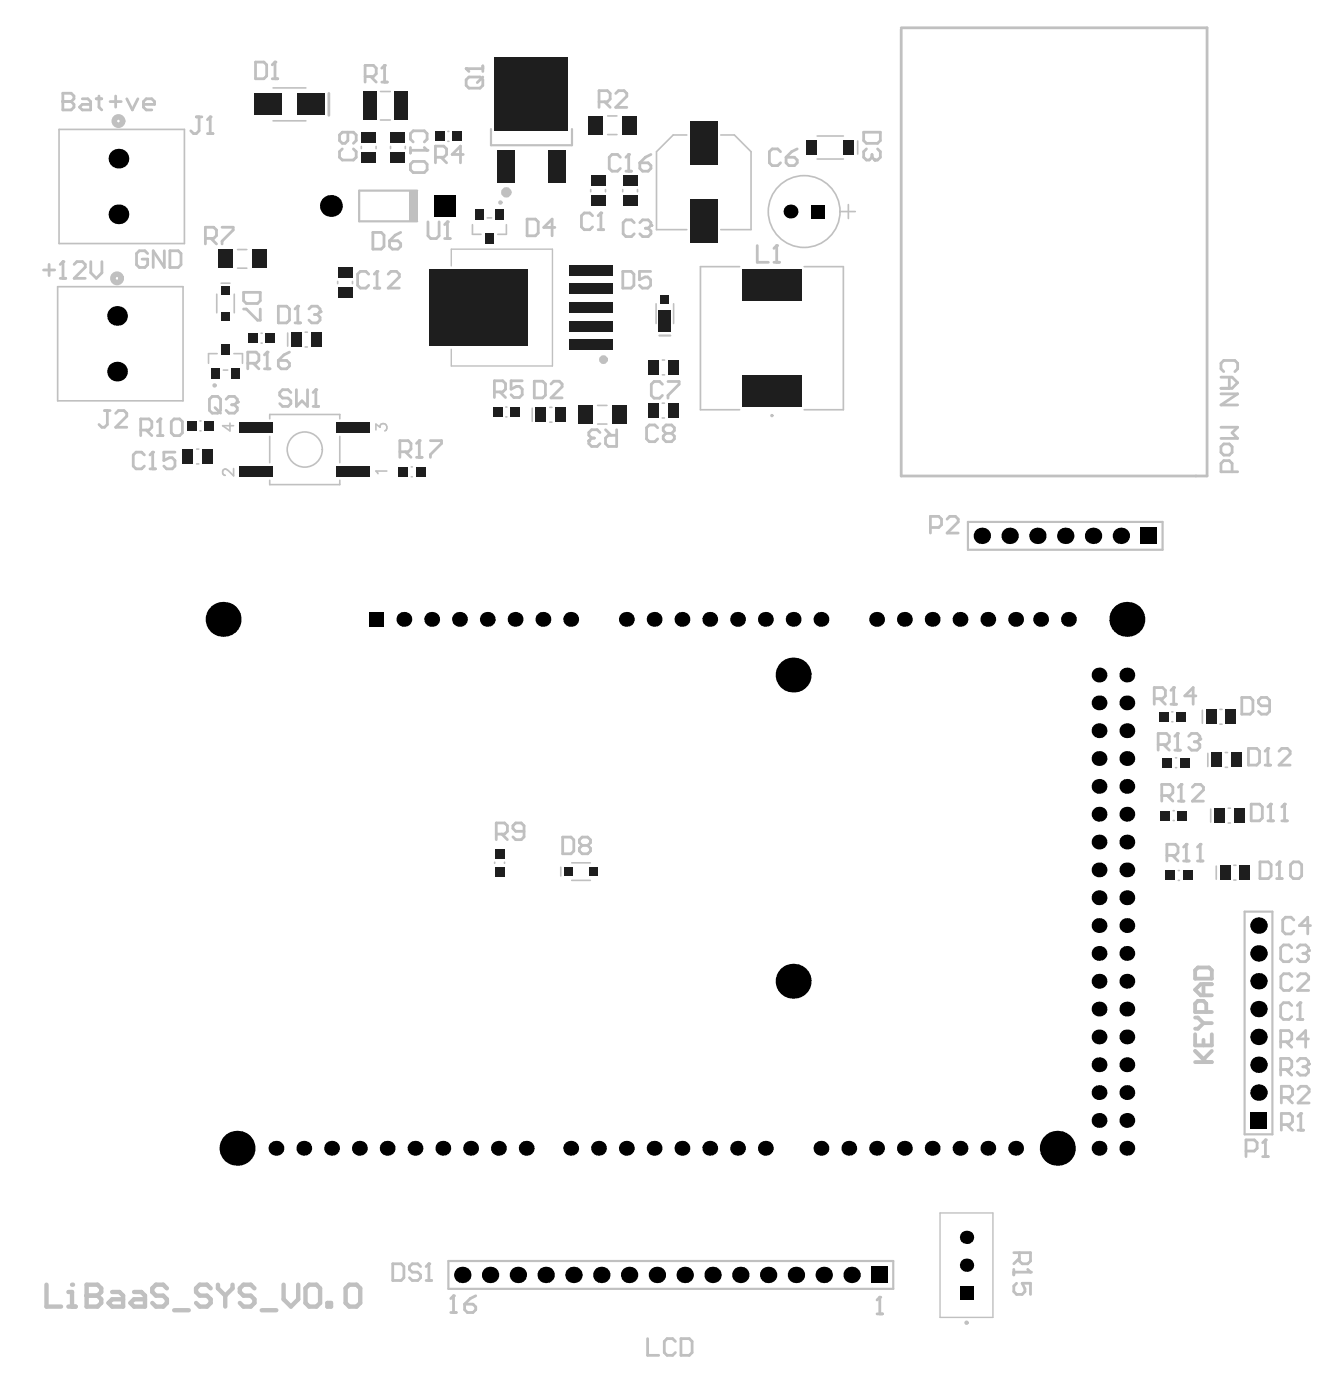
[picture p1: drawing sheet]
<svg xmlns="http://www.w3.org/2000/svg" width="401mm" height="425mm" viewBox="0 0 401 425" stroke-linecap="round" stroke-linejoin="round" font-family="sans-serif">
<g fill="#000">
<circle cx="36" cy="48.2" r="2.99"/>
<circle cx="36" cy="65.1" r="2.99"/>
<circle cx="100.5" cy="62.5" r="3.3"/>
<circle cx="240" cy="64.2" r="2.11"/>
<circle cx="35.5" cy="95.9" r="2.99"/>
<circle cx="35.5" cy="112.8" r="2.99"/>
<circle cx="298.1" cy="162.7" r="2.49"/>
<circle cx="306.5" cy="162.7" r="2.49"/>
<circle cx="315" cy="162.7" r="2.49"/>
<circle cx="323.4" cy="162.7" r="2.49"/>
<circle cx="331.9" cy="162.7" r="2.49"/>
<circle cx="340.3" cy="162.7" r="2.49"/>
<circle cx="67.7" cy="188.1" r="5.3"/>
<circle cx="122.6" cy="188.1" r="2.25"/>
<circle cx="131.1" cy="188.1" r="2.25"/>
<circle cx="139.5" cy="188.1" r="2.25"/>
<circle cx="147.9" cy="188.1" r="2.25"/>
<circle cx="156.4" cy="188.1" r="2.25"/>
<circle cx="164.8" cy="188.1" r="2.25"/>
<circle cx="173.3" cy="188.1" r="2.25"/>
<circle cx="190.2" cy="188.1" r="2.25"/>
<circle cx="198.6" cy="188.1" r="2.25"/>
<circle cx="207" cy="188.1" r="2.25"/>
<circle cx="215.5" cy="188.1" r="2.25"/>
<circle cx="223.9" cy="188.1" r="2.25"/>
<circle cx="232.4" cy="188.1" r="2.25"/>
<circle cx="240.8" cy="188.1" r="2.25"/>
<circle cx="249.3" cy="188.1" r="2.25"/>
<circle cx="266.1" cy="188.1" r="2.25"/>
<circle cx="274.6" cy="188.1" r="2.25"/>
<circle cx="283" cy="188.1" r="2.25"/>
<circle cx="291.5" cy="188.1" r="2.25"/>
<circle cx="299.9" cy="188.1" r="2.25"/>
<circle cx="308.3" cy="188.1" r="2.25"/>
<circle cx="315.9" cy="188.1" r="2.25"/>
<circle cx="324.4" cy="188.1" r="2.25"/>
<circle cx="342.1" cy="188.1" r="5.3"/>
<circle cx="240.8" cy="205" r="5.3"/>
<circle cx="333.7" cy="205" r="2.25"/>
<circle cx="333.7" cy="213.4" r="2.25"/>
<circle cx="342.1" cy="205" r="2.25"/>
<circle cx="342.1" cy="213.4" r="2.25"/>
<circle cx="333.7" cy="221.9" r="2.25"/>
<circle cx="333.7" cy="238.8" r="2.25"/>
<circle cx="333.7" cy="230.3" r="2.25"/>
<circle cx="342.1" cy="230.3" r="2.25"/>
<circle cx="342.1" cy="238.8" r="2.25"/>
<circle cx="342.1" cy="221.9" r="2.25"/>
<circle cx="333.7" cy="255.7" r="2.25"/>
<circle cx="333.7" cy="247.2" r="2.25"/>
<circle cx="342.1" cy="247.2" r="2.25"/>
<circle cx="342.1" cy="255.7" r="2.25"/>
<circle cx="333.7" cy="264.1" r="2.25"/>
<circle cx="333.7" cy="272.6" r="2.25"/>
<circle cx="342.1" cy="272.6" r="2.25"/>
<circle cx="342.1" cy="264.1" r="2.25"/>
<circle cx="240.8" cy="297.9" r="5.3"/>
<circle cx="333.7" cy="297.9" r="2.25"/>
<circle cx="333.7" cy="289.5" r="2.25"/>
<circle cx="333.7" cy="281" r="2.25"/>
<circle cx="342.1" cy="281" r="2.25"/>
<circle cx="342.1" cy="289.5" r="2.25"/>
<circle cx="342.1" cy="297.9" r="2.25"/>
<circle cx="382.1" cy="281" r="2.49"/>
<circle cx="382.1" cy="297.9" r="2.49"/>
<circle cx="382.1" cy="289.5" r="2.49"/>
<circle cx="333.7" cy="306.4" r="2.25"/>
<circle cx="333.7" cy="314.9" r="2.25"/>
<circle cx="342.1" cy="314.9" r="2.25"/>
<circle cx="342.1" cy="306.4" r="2.25"/>
<circle cx="382.1" cy="314.9" r="2.49"/>
<circle cx="382.1" cy="306.4" r="2.49"/>
<circle cx="333.7" cy="323.3" r="2.25"/>
<circle cx="333.7" cy="331.8" r="2.25"/>
<circle cx="342.1" cy="323.3" r="2.25"/>
<circle cx="342.1" cy="331.8" r="2.25"/>
<circle cx="382.1" cy="331.8" r="2.49"/>
<circle cx="382.1" cy="323.3" r="2.49"/>
<circle cx="72" cy="348.7" r="5.3"/>
<circle cx="83.8" cy="348.7" r="2.25"/>
<circle cx="92.2" cy="348.7" r="2.25"/>
<circle cx="100.7" cy="348.7" r="2.25"/>
<circle cx="109.1" cy="348.7" r="2.25"/>
<circle cx="117.6" cy="348.7" r="2.25"/>
<circle cx="126" cy="348.7" r="2.25"/>
<circle cx="134.4" cy="348.7" r="2.25"/>
<circle cx="142.9" cy="348.7" r="2.25"/>
<circle cx="151.3" cy="348.7" r="2.25"/>
<circle cx="159.8" cy="348.7" r="2.25"/>
<circle cx="173.3" cy="348.7" r="2.25"/>
<circle cx="181.7" cy="348.7" r="2.25"/>
<circle cx="190.2" cy="348.7" r="2.25"/>
<circle cx="198.6" cy="348.7" r="2.25"/>
<circle cx="207" cy="348.7" r="2.25"/>
<circle cx="215.5" cy="348.7" r="2.25"/>
<circle cx="223.9" cy="348.7" r="2.25"/>
<circle cx="232.4" cy="348.7" r="2.25"/>
<circle cx="249.3" cy="348.7" r="2.25"/>
<circle cx="257.7" cy="348.7" r="2.25"/>
<circle cx="266.1" cy="348.7" r="2.25"/>
<circle cx="274.6" cy="348.7" r="2.25"/>
<circle cx="283" cy="348.7" r="2.25"/>
<circle cx="291.5" cy="348.7" r="2.25"/>
<circle cx="299.9" cy="348.7" r="2.25"/>
<circle cx="308.3" cy="348.7" r="2.25"/>
<circle cx="321" cy="348.7" r="5.3"/>
<circle cx="333.7" cy="348.7" r="2.25"/>
<circle cx="333.7" cy="340.2" r="2.25"/>
<circle cx="342.1" cy="348.7" r="2.25"/>
<circle cx="342.1" cy="340.2" r="2.25"/>
<circle cx="293.4" cy="375.7" r="2.02"/>
<circle cx="140.3" cy="387.1" r="2.49"/>
<circle cx="148.8" cy="387.1" r="2.49"/>
<circle cx="157.2" cy="387.1" r="2.49"/>
<circle cx="165.7" cy="387.1" r="2.49"/>
<circle cx="174.1" cy="387.1" r="2.49"/>
<circle cx="182.6" cy="387.1" r="2.49"/>
<circle cx="191" cy="387.1" r="2.49"/>
<circle cx="199.4" cy="387.1" r="2.49"/>
<circle cx="207.9" cy="387.1" r="2.49"/>
<circle cx="216.3" cy="387.1" r="2.49"/>
<circle cx="224.8" cy="387.1" r="2.49"/>
<circle cx="233.2" cy="387.1" r="2.49"/>
<circle cx="241.7" cy="387.1" r="2.49"/>
<circle cx="250.1" cy="387.1" r="2.49"/>
<circle cx="258.5" cy="387.1" r="2.49"/>
<circle cx="293.4" cy="384.2" r="2.02"/>
</g>
<g fill="#000">
<path d="M131.9 59.2h6.7v6.7h-6.7z" fill-rule="evenodd"/>
<path d="M246.2 62.1h4.2v4.2h-4.2z" fill-rule="evenodd"/>
<path d="M346.2 160.2h5v5h-5z" fill-rule="evenodd"/>
<path d="M111.9 185.8h4.5v4.5h-4.5z" fill-rule="evenodd"/>
<path d="M379.6 337.7h5v5h-5z" fill-rule="evenodd"/>
<path d="M264.5 384.6h5v5h-5z" fill-rule="evenodd"/>
<path d="M291.4 390.6h4.1v4h-4.1z" fill-rule="evenodd"/>
</g>
<g fill="#1e1e1e">
<path d="M67.1 94.6h2.7v2.7h-2.7z" fill-rule="evenodd"/>
<path d="M67.1 87h2.7v2.7h-2.7z" fill-rule="evenodd"/>
<path d="M80.6 101.2h3v3h-3z" fill-rule="evenodd"/>
<path d="M94.3 100.9h3.3v4.5h-3.3z" fill-rule="evenodd"/>
<path d="M120.9 141.8h3v3h-3z" fill-rule="evenodd"/>
<path d="M126.2 141.8h3v3h-3z" fill-rule="evenodd"/>
<path d="M154.9 123.6h3v3h-3z" fill-rule="evenodd"/>
<path d="M200.5 89.7h2.7v2.7h-2.7z" fill-rule="evenodd"/>
<path d="M357.1 216.1h3v3h-3z" fill-rule="evenodd"/>
<path d="M67.1 104.6h2.7v3.3h-2.7z" fill-rule="evenodd"/>
<path d="M66.2 75.9h4.3v5.4h-4.3z" fill-rule="evenodd"/>
<path d="M147.3 70.6h2.6v3.4h-2.6z" fill-rule="evenodd"/>
<path d="M168.6 123.7h3.3v4.5h-3.3z" fill-rule="evenodd"/>
<path d="M166.3 45.6h5.4v10h-5.4z" fill-rule="evenodd"/>
<path d="M200 94.1h3.7v6.6h-3.7z" fill-rule="evenodd"/>
<path d="M256 42.6h3.3v4.4h-3.3z" fill-rule="evenodd"/>
<path d="M357.5 246.2h3v3h-3z" fill-rule="evenodd"/>
<path d="M370.3 262.7h3.3v4.5h-3.3z" fill-rule="evenodd"/>
<path d="M376.2 262.7h3.4v4.5h-3.4z" fill-rule="evenodd"/>
<path d="M119.7 27.8h4v8.6h-4z" fill-rule="evenodd"/>
<path d="M368.6 245.4h3.3v4.5h-3.3z" fill-rule="evenodd"/>
<path d="M56.7 127.8h3v3h-3z" fill-rule="evenodd"/>
<path d="M62 127.8h3v3h-3z" fill-rule="evenodd"/>
<path d="M75.3 101.2h3v3h-3z" fill-rule="evenodd"/>
<path d="M88.3 100.9h3.4v4.5h-3.4z" fill-rule="evenodd"/>
<path d="M102.2 141.5h10.3v3.3h-10.3z" fill-rule="evenodd"/>
<path d="M102.2 128.2h10.3v3.3h-10.3z" fill-rule="evenodd"/>
<path d="M102.5 87.1h4.5v3.3h-4.5z" fill-rule="evenodd"/>
<path d="M102.5 81.1h4.5v3.4h-4.5z" fill-rule="evenodd"/>
<path d="M118.6 40.1h4.4v3.4h-4.4z" fill-rule="evenodd"/>
<path d="M109.7 40.1h4.5v3.4h-4.5z" fill-rule="evenodd"/>
<path d="M150.2 263.1h3v3h-3z" fill-rule="evenodd"/>
<path d="M150.2 257.8h3v3h-3z" fill-rule="evenodd"/>
<path d="M149.6 123.6h3v3h-3z" fill-rule="evenodd"/>
<path d="M137.3 39.9h3v3h-3z" fill-rule="evenodd"/>
<path d="M132 39.9h3v3h-3z" fill-rule="evenodd"/>
<path d="M171.3 263.3h2.6v2.7h-2.6z" fill-rule="evenodd"/>
<path d="M178.9 263.3h2.7v2.7h-2.7z" fill-rule="evenodd"/>
<path d="M189.1 53.2h4.4v3.4h-4.4z" fill-rule="evenodd"/>
<path d="M353.7 264.3h3v3h-3z" fill-rule="evenodd"/>
<path d="M359.1 264.3h3v3h-3z" fill-rule="evenodd"/>
<path d="M352.9 230.1h3v3h-3z" fill-rule="evenodd"/>
<path d="M358.2 230.1h3v3h-3z" fill-rule="evenodd"/>
<path d="M351.8 216.1h3v3h-3z" fill-rule="evenodd"/>
<path d="M64 111.9h2.6v3.3h-2.6z" fill-rule="evenodd"/>
<path d="M70.3 111.9h2.7v3.3h-2.7z" fill-rule="evenodd"/>
<path d="M76.5 75.9h4.3v5.4h-4.3z" fill-rule="evenodd"/>
<path d="M118.6 46.1h4.4v3.3h-4.4z" fill-rule="evenodd"/>
<path d="M109.7 46.1h4.5v3.3h-4.5z" fill-rule="evenodd"/>
<path d="M144.1 63.3h2.7v3.4h-2.7z" fill-rule="evenodd"/>
<path d="M150.4 63.3h2.7v3.4h-2.7z" fill-rule="evenodd"/>
<path d="M175.5 123.2h4.4v5.5h-4.4z" fill-rule="evenodd"/>
<path d="M162.6 123.7h3.3v4.5h-3.3z" fill-rule="evenodd"/>
<path d="M196.7 122.4h3.4v4.5h-3.4z" fill-rule="evenodd"/>
<path d="M202.7 122.4h3.3v4.5h-3.3z" fill-rule="evenodd"/>
<path d="M185.8 123.2h4.4v5.5h-4.4z" fill-rule="evenodd"/>
<path d="M189.1 59.2h4.4v3.4h-4.4z" fill-rule="evenodd"/>
<path d="M188.9 35.3h4.3v5.5h-4.3z" fill-rule="evenodd"/>
<path d="M244.8 42.6h3.4v4.4h-3.4z" fill-rule="evenodd"/>
<path d="M352.2 246.2h3v3h-3z" fill-rule="evenodd"/>
<path d="M367.7 228.5h3.3v4.5h-3.3z" fill-rule="evenodd"/>
<path d="M373.7 228.5h3.3v4.5h-3.3z" fill-rule="evenodd"/>
<path d="M55.4 136.4h3.3v4.5h-3.3z" fill-rule="evenodd"/>
<path d="M61.4 136.4h3.3v4.5h-3.3z" fill-rule="evenodd"/>
<path d="M90.4 28.4h8.3v6.6h-8.3z" fill-rule="evenodd"/>
<path d="M77.1 28.4h8.3v6.6h-8.3z" fill-rule="evenodd"/>
<path d="M110.4 27.8h3.9v8.6h-3.9z" fill-rule="evenodd"/>
<path d="M196.8 109.3h3.3v4.5h-3.3z" fill-rule="evenodd"/>
<path d="M202.8 109.3h3.3v4.5h-3.3z" fill-rule="evenodd"/>
<path d="M366 215.4h3.4v4.5h-3.4z" fill-rule="evenodd"/>
<path d="M374.6 245.4h3.3v4.5h-3.3z" fill-rule="evenodd"/>
<path d="M372 215.4h3.3v4.5h-3.3z" fill-rule="evenodd"/>
<path d="M72.6 141.5h10.3v3.3h-10.3z" fill-rule="evenodd"/>
<path d="M72.6 128.2h10.3v3.3h-10.3z" fill-rule="evenodd"/>
<path d="M172.7 103h13.3v3.4h-13.3z" fill-rule="evenodd"/>
<path d="M172.7 80.4h13.3v3.3h-13.3z" fill-rule="evenodd"/>
<path d="M179.3 53.2h4.5v3.4h-4.5z" fill-rule="evenodd"/>
<path d="M151.1 45.6h5.3v10h-5.3z" fill-rule="evenodd"/>
<path d="M225.4 114h17.9v9.7h-17.9z" fill-rule="evenodd"/>
<path d="M172.7 86.1h13.3v3.3h-13.3z" fill-rule="evenodd"/>
<path d="M172.7 91.7h13.3v3.4h-13.3z" fill-rule="evenodd"/>
<path d="M172.7 97.4h13.3v3.3h-13.3z" fill-rule="evenodd"/>
<path d="M209.5 60.5h8.3v13.3h-8.3z" fill-rule="evenodd"/>
<path d="M179.3 59.2h4.5v3.4h-4.5z" fill-rule="evenodd"/>
<path d="M178.6 35.3h4.3v5.5h-4.3z" fill-rule="evenodd"/>
<path d="M209.5 36.9h8.3v13.3h-8.3z" fill-rule="evenodd"/>
<path d="M130.3 81.7h29.9v23.3h-29.9z" fill-rule="evenodd"/>
<path d="M225.4 81.7h17.9v9.7h-17.9z" fill-rule="evenodd"/>
<path d="M150.2 17.3h22.3v22.3h-22.3z" fill-rule="evenodd"/>
</g>
<g fill="none" stroke="#c0c0c0" stroke-width=".5">
<path d="M82.9 36.7h10M82.9 26.7h10M115.5 36.4h3M115.5 27.8h3M136 39.9h.3M184.5 35.2h2.8M109.7 44.5v.6M114.2 44.5v.6M118.6 44.5v.6M123 44.5v.6M136 42.9h.3M179.3 57.6v.6"/>
<path d="M183.8 57.6v.6M184.5 40.9h2.8M189.1 57.6v.6M193.5 57.6v.6M208.5 41h-4.1l-5.1 5.1v23.6h9.2M218.8 41h4.2l5 5.1v23.6h-9.2M248.1 48.3h8M248.1 41.3h8M260.4 42.8v4M72.1 75.8h2.8M143.4 68.2v2.9h2.6M147.9 66.2h1.4"/>
<path d="M153.7 68.2v2.9h-2.6M65.8 89.3v5.7M67.1 86h2.7M71.1 89.3v5.7M72.1 81.4h2.8M102.5 85.5v.6M107 85.5v.6M199.2 92.2v6M204.5 92.2v6M65.9 107.4h-2.6v2.9M67.8 112.4h1.3M71 107.4h2.6v2.9"/>
<path d="M79.3 101.2h.3M79.3 104.2h.3M87.3 101.1v4M92.7 105.4h.6M92.7 100.9h.6M201.1 109.3h.7M201.1 113.8h.7M59.7 136.4h.7M60.7 127.8h.3M60.7 130.8h.3M81.9 127.2v-1.3h21.3v1.3M81.9 132.5v8"/>
<path d="M103.2 132.5v8M153.6 123.6h.3M153.6 126.6h.3M161.6 123.9v4M166.9 128.2h.7M166.9 123.7h.7M181.4 128.8h2.9M181.4 123.1h2.9M201.1 126.9h.6M201.1 122.4h.6M59.7 140.9h.7M81.9 145.8v1.4h21.3v-1.4"/>
<path d="M124.9 144.8h.3M124.9 141.8h.3M355.7 216.1h.4M355.7 219.1h.4M365 215.6v4M370.4 219.9h.6M370.4 215.4h.6M356.9 230.1h.3M356.9 233.1h.3M366.7 228.8v3.9M372 233h.7M372 228.5h.7"/>
<path d="M356.2 246.2h.3M356.2 249.2h.3M367.6 245.7v3.9M372.9 249.9h.7M372.9 245.4h.7M150.2 261.8v.3M153.2 261.8v.3M170.3 263.3v2.7M173.6 267.3h5.6M173.6 262h5.6M357.7 264.3h.4M357.7 267.3h.4"/>
<path d="M369.3 263v4M374.6 267.2h.6M374.6 262.7h.6"/>
</g>
<path d="M149.1 39.2v4.9h24.6v-4.9M126.7 57.9h-17.7v9.3h17.7M200.2 101.9h3.3M293.9 158.5h59.1v8.4h-59.1zM377.9 276.8h8.4v67.6h-8.4zM136.1 382.9h135.1v8.4h-135.1z" fill="none" stroke="#c0c0c0" stroke-width=".66"/>
<path d="M17.9 39.3h38.1v34.7h-38.1zM255.5 64.2h4.2M257.6 62.1v4.2M17.5 87.1h38.1v34.6h-38.1zM224.6 81h-11.9v43.4h11.9M244.1 81h11.9v43.4h-11.9" fill="none" stroke="#c0c0c0" stroke-width=".51"/>
<path d="M273.6 8.4h92.9v136.1h-92.9v-135.6M99.8 28.4v6.6" fill="none" stroke="#c0c0c0" stroke-width=".84"/>
<path d="M137 80.7v-5h30.7v35.4h-30.7v-5.1M285.4 368.3h16.1v31.7h-16.1z" fill="none" stroke="#c0c0c0" stroke-width=".42"/>
<path d="M124.3 57.9h2.7v9.3h-2.7z" fill-rule="evenodd" fill="#c0c0c0"/>
<path d="M69.8 128.5v2.3l-2.2-1.5h3.3M114.1 130.5v-1.7l1.3 .9a1.07 1.07 0 0 1 1.2-1.1 1.07 1.07 0 0 1 .9 1.5l-.2 .4-.5 .3M70.9 142.3v2.2l-1.6-1.6a1 1 0 0 0-1.5-.2l-.2 1 .3 .5 .5 .1M117.5 143h-3.4l.7 .8" fill="none" stroke="#c0c0c0" stroke-width=".5"/>
<path d="M116.8 19.9v5M110.8 23.2h2.6l.8-.8v-1.7l-.8-.8h-2.6v5M112.5 23.2l1.7 1.7M115.9 24.9h1.7" fill="none" stroke="#c0c0c0" stroke-width=".84"/>
<circle cx="116.8" cy="19.9" r=".42" fill="#c0c0c0"/>
<path d="M116.8 19.9l-.9 .8M188.3 47.8l-.8-.9h-1.7l-.8 .9v3.3l.8 .9h1.7l.8-.9M190 52h1.7M190.9 46.9v5.1" fill="none" stroke="#c0c0c0" stroke-width=".84"/>
<circle cx="190.9" cy="46.9" r=".42" fill="#c0c0c0"/>
<path d="M190.9 46.9l-.9 .9M194.3 49.4h2.5l.8 .9v.8l-.8 .9h-1.7l-.8-.9zM197.6 46.9l-1.7 .9-1.6 1.6M31.7 124.7h1.7M32.6 124.7v4.2l-.9 .8h-.8l-.8-.8M35.1 125.5l.9-.8h1.7l.8 .8v.9l-3.4 3.3h3.4M64.4 120.4h1.7l.9 .8v3.4l-.9 .8h-1.7l-.8-.8v-3.4zM65.3 123.8l1.7 1.6M68.7 121.2l.8-.8h1.7l.8 .8v.9" fill="none" stroke="#c0c0c0" stroke-width=".84"/>
<circle cx="72" cy="122.1" r=".42" fill="#c0c0c0"/>
<path d="M59.6 35.5h1.7M60.4 35.5v4.2l-.8 .9h-.8l-.9-.9M63.8 35.5v5.1M63 40.6h1.7M62.4 72.4h2.5l.8-.9v-1.7l-.8-.8h-2.5v5.1M64 72.4l1.7 1.7M67.4 69h3.4v.8l-3.4 3.4v.9M70.3 122.9h.9M71.2 122.9l.8 .9v.8l-.8 .8h-1.7l-.8-.8M72 122.1l-.8 .8" fill="none" stroke="#c0c0c0" stroke-width=".84"/>
<circle cx="63.8" cy="35.5" r=".42" fill="#c0c0c0"/>
<path d="M63.8 35.5l-.8 .8M88.3 119.2l-.8-.9h-1.7l-.9 .9v.8l.9 .9h1.7l.8 .8v.9l-.8 .8h-1.7l-.9-.8M90 118.3v5.1l1.7-1.7 1.7 1.7v-5.1M95.9 118.3v5.1M95.1 123.4h1.6" fill="none" stroke="#c0c0c0" stroke-width=".84"/>
<circle cx="95.9" cy="118.3" r=".42" fill="#c0c0c0"/>
<path d="M84.5 93h2.5l.9 .8v3.4l-.9 .8h-2.5zM89.6 98h1.7M90.4 93v5M95.9 118.3l-.8 .9" fill="none" stroke="#c0c0c0" stroke-width=".84"/>
<circle cx="90.4" cy="93" r=".42" fill="#c0c0c0"/>
<path d="M90.4 93l-.8 .8M93.8 93.8l.8-.8h1.7l.9 .8v.9" fill="none" stroke="#c0c0c0" stroke-width=".84"/>
<circle cx="97.2" cy="94.7" r=".42" fill="#c0c0c0"/>
<path d="M77.6 18.8h2.5l.9 .9v3.4l-.9 .8h-2.5zM83.5 18.8v5.1M82.6 23.9h1.7M95.5 95.5h.8M96.3 95.5l.9 .9v.8l-.9 .8h-1.7l-.8-.8M97.2 94.7l-.9 .8" fill="none" stroke="#c0c0c0" stroke-width=".84"/>
<circle cx="83.5" cy="18.8" r=".42" fill="#c0c0c0"/>
<path d="M83.5 18.8l-.9 .9M103.9 45.2l-.8 .9v1.6l.8 .9h3.4l.8-.9v-1.6l-.8-.9M105.6 40.1v2.6l-.8 .8h-.9l-.8-.8v-1.7l.8-.9h3.4l.8 .9v1.7l-.8 .8M113.2 70.6h2.5l.9 .8v3.4l-.9 .8h-2.5zM118.3 73.1h2.5l.8 .9v.8l-.8 .8h-1.7l-.8-.8zM121.6 70.6l-1.6 .8-1.7 1.7M136.8 398.5h1.7M137.7 393.5v5" fill="none" stroke="#c0c0c0" stroke-width=".84"/>
<circle cx="137.7" cy="393.5" r=".42" fill="#c0c0c0"/>
<path d="M129.9 67.4v4.2l.9 .8h1.7l.8-.8v-4.2M135 72.4h1.7M135.8 67.4v5M137.7 393.5l-.9 .8M141.1 396h2.5l.8 .8v.9l-.8 .8h-1.7l-.8-.8zM144.4 393.5l-1.6 .8-1.7 1.7" fill="none" stroke="#c0c0c0" stroke-width=".84"/>
<circle cx="135.8" cy="67.4" r=".42" fill="#c0c0c0"/>
<path d="M141.5 20.9h5.1M142.4 23.4h3.3l.9 .8v1.7l-.9 .9h-3.3l-.9-.9v-1.7zM146.6 20v1.7M146.6 23.4l-1.7 1.7M132.2 47.7h2.5l.9-.8v-1.7l-.9-.8h-2.5v5M133.9 47.7l1.7 1.7M140.6 46.9h-3.3l2.5-2.5v5M135.8 67.4l-.8 .8" fill="none" stroke="#c0c0c0" stroke-width=".84"/>
<circle cx="141.5" cy="20.9" r=".42" fill="#c0c0c0"/>
<g fill="none" stroke="#c0c0c0" stroke-width=".84">
<path d="M141.5 20.9l.9 .8M160 66.5h2.6l.8 .9v3.4l-.8 .8h-2.6zM168.5 69.1h-3.4l2.5-2.6v5.1M192.6 67.6l-.9-.8h-1.7l-.8 .8v3.4l.8 .8h1.7l.9-.8M194.3 67.6l.8-.8h1.7l.8 .8v.9M162.2 115.8h2.5l.9 .8v3.4l-.9 .8h-2.5zM167.3 116.6l.8-.8h1.7l.9 .8v.8l-3.4 3.4h3.4M201.1 116.7l-.8-.9h-1.7l-.9 .9v3.4l.9 .8h1.7l.8-.8M202.8 115.8h3.4v.9l-3.4 3.4v.8M199.7 129.9l-.9-.9h-1.7l-.8 .9v3.4l.8 .8h1.7l.9-.8M202.2 131.6l-.8-.9v-.8l.8-.9h1.7l.8 .9v.8l-.8 .9M202.2 131.6l-.8 .8v.9l.8 .8h1.7l.8-.8v-.9l-.8-.8"/>
<path d="M202.2 131.6h1.7M170.8 254.2h2.6l.8 .8v3.4l-.8 .8h-2.6zM176.7 256.7l-.8 .9v.8l.8 .8h1.7l.9-.8v-.8l-.9-.9M176.7 256.7l-.8-.8v-.9l.8-.8h1.7l.9 .8v.9l-.9 .8M176.7 256.7h1.7"/>
</g>
<circle cx="197.6" cy="68.5" r=".42" fill="#c0c0c0"/>
<path d="M195.9 69.3h.9M196.8 69.3l.8 .8v.9l-.8 .8h-1.7l-.8-.8M197.6 68.5l-.8 .8M266.3 399h1.7M267.1 393.9v5.1" fill="none" stroke="#c0c0c0" stroke-width=".84"/>
<circle cx="267.1" cy="393.9" r=".42" fill="#c0c0c0"/>
<path d="M354.3 259.7h2.5l.8-.8v-1.7l-.8-.8h-2.5v5M356 259.7l1.6 1.7M360.2 256.4v5M359.3 261.4h1.7M267.1 393.9l-.8 .8" fill="none" stroke="#c0c0c0" stroke-width=".84"/>
<circle cx="360.2" cy="256.4" r=".42" fill="#c0c0c0"/>
<path d="M360.2 256.4l-.9 .8M364.4 256.4v5M363.6 261.4h1.6" fill="none" stroke="#c0c0c0" stroke-width=".84"/>
<circle cx="364.4" cy="256.4" r=".42" fill="#c0c0c0"/>
<path d="M351.6 226.1h2.5l.9-.9v-1.6l-.9-.9h-2.5v5.1M353.3 226.1l1.7 1.7M356.7 227.8h1.7M357.5 222.7v5.1M364.4 256.4l-.8 .8" fill="none" stroke="#c0c0c0" stroke-width=".84"/>
<circle cx="357.5" cy="222.7" r=".42" fill="#c0c0c0"/>
<path d="M357.5 222.7l-.8 .9M360.9 223.6l.8-.9h1.7l.9 .9v.8" fill="none" stroke="#c0c0c0" stroke-width=".84"/>
<circle cx="364.3" cy="224.4" r=".42" fill="#c0c0c0"/>
<path d="M358.6 238.2v5.1M362.6 225.2h.8M363.4 225.2l.9 .9v.8l-.9 .9h-1.7l-.8-.9M364.3 224.4l-.9 .8M352.7 241.6h2.5l.9-.9v-1.7l-.9-.8h-2.5v5.1M354.4 241.6l1.7 1.7M357.8 243.3h1.7" fill="none" stroke="#c0c0c0" stroke-width=".84"/>
<circle cx="358.6" cy="238.2" r=".42" fill="#c0c0c0"/>
<path d="M350.4 212.2h2.6l.8-.9v-1.7l-.8-.8h-2.6v5M352.1 212.2l1.7 1.6M355.5 213.8h1.7M356.3 208.8v5M358.6 238.2l-.8 .8M362 239l.8-.8h1.7l.9 .8v.9l-3.4 3.4h3.4" fill="none" stroke="#c0c0c0" stroke-width=".84"/>
<circle cx="356.3" cy="208.8" r=".42" fill="#c0c0c0"/>
<path d="M356.3 208.8l-.8 .8M363.1 211.3h-3.4l2.5-2.5v5M389 333.2h2.5l.9-.8v-1.7l-.9-.9h-2.5v5.1M390.7 333.2l1.7 1.7M394.1 330.7l.8-.9h1.7l.9 .9v.8l-3.4 3.4h3.4M394.9 338.1v5.1M389 341.5h2.5l.9-.9v-1.7l-.9-.8h-2.5v5.1M390.7 341.5l1.7 1.7M394.1 343.2h1.7" fill="none" stroke="#c0c0c0" stroke-width=".84"/>
<circle cx="394.9" cy="338.1" r=".42" fill="#c0c0c0"/>
<path d="M394.9 338.1l-.8 .8M378.3 349.5h2.5l.9-.8v-1.7l-.9-.9h-2.5v5.1M383.4 351.2h1.6M384.2 346.1v5.1" fill="none" stroke="#c0c0c0" stroke-width=".84"/>
<circle cx="384.2" cy="346.1" r=".42" fill="#c0c0c0"/>
<path d="M392.2 305.3l-.9-.8h-1.6l-.9 .8v3.4l.9 .8h1.6l.9-.8M393.9 309.5h1.7M394.7 304.5v5M384.2 346.1l-.8 .9" fill="none" stroke="#c0c0c0" stroke-width=".84"/>
<circle cx="394.7" cy="304.5" r=".42" fill="#c0c0c0"/>
<path d="M392.2 287.8l-.9-.9h-1.6l-.9 .9v3.4l.9 .8h1.6l.9-.8M393.9 287.8l.8-.9h1.7l.8 .9v.8M388.8 316.3h2.5l.9-.8v-1.7l-.9-.9h-2.5v5.1M390.5 316.3l1.7 1.7M394.7 304.5l-.8 .8M397.2 315.5h-3.3l2.5-2.6v5.1" fill="none" stroke="#c0c0c0" stroke-width=".84"/>
<circle cx="397.2" cy="288.6" r=".42" fill="#c0c0c0"/>
<path d="M382.5 261.7h2.6l.8 .9v3.3l-.8 .9h-2.6zM387.6 266.8h1.7M388.4 261.7v5.1M395.6 289.5h.8M396.4 289.5l.8 .8v.9l-.8 .8h-1.7l-.8-.8M397.2 288.6l-.8 .9" fill="none" stroke="#c0c0c0" stroke-width=".84"/>
<circle cx="388.4" cy="261.7" r=".42" fill="#c0c0c0"/>
<path d="M379 227.3h2.6l.8 .8v3.4l-.8 .8h-2.6zM384.1 232.3h1.7M384.9 227.3v5M388.4 261.7l-.8 .9M392.7 261.7h1.6l.9 .9v3.3l-.9 .9h-1.6l-.9-.9v-3.3z" fill="none" stroke="#c0c0c0" stroke-width=".84"/>
<circle cx="384.9" cy="227.3" r=".42" fill="#c0c0c0"/>
<path d="M75.2 110.3h2.6l.8-.8v-1.7l-.8-.9h-2.6v5.1M76.9 110.3l1.7 1.7M80.3 112h1.7M81.1 106.9v5.1M377 211.8h2.5l.9 .8v3.4l-.9 .8h-2.5zM385.5 214.3h-2.6l-.8-.8v-.9l.8-.8h1.7l.9 .8v3.4l-.9 .8h-1.7l-.8-.8M384.9 227.3l-.8 .8M388.3 228.1l.9-.8h1.6l.9 .8v.8l-3.4 3.4h3.4" fill="none" stroke="#c0c0c0" stroke-width=".84"/>
<circle cx="81.1" cy="106.9" r=".42" fill="#c0c0c0"/>
<path d="M111.9 83.3l-.8-.9h-1.7l-.8 .9v3.3l.8 .9h1.7l.8-.9M113.6 87.5h1.7M114.5 82.4v5.1M81.1 106.9l-.8 .9M84.5 109.5h2.5l.9 .8v.8l-.9 .9h-1.7l-.8-.9zM87.9 106.9l-1.7 .9-1.7 1.7" fill="none" stroke="#c0c0c0" stroke-width=".84"/>
<circle cx="114.5" cy="82.4" r=".42" fill="#c0c0c0"/>
<path d="M114.5 82.4l-.9 .9M117.8 83.3l.9-.9h1.7l.8 .9v.8l-3.4 3.4h3.4M189.1 82.4h2.5l.9 .9v3.3l-.9 .9h-2.5zM197.5 82.4h-3.4v2.5l1.7-.8h.9l.8 .8v1.7l-.8 .9h-1.7l-.9-.9M307.8 380.4h5.1v2.5l-.9 .8h-1.7l-.8-.8v-2.5M307.8 385.4v1.7M307.8 386.3h5.1M309.5 382.1l-1.7 1.6" fill="none" stroke="#c0c0c0" stroke-width=".84"/>
<circle cx="312.9" cy="386.3" r=".42" fill="#c0c0c0"/>
<path d="M392.3 296.5l-.9-.8h-1.7l-.8 .8v3.4l.8 .8h1.7l.9-.8M393.9 296.5l.9-.8h1.7l.8 .8v.9l-3.4 3.3h3.4M388.8 324.8h2.5l.9-.9v-1.7l-.9-.8h-2.5v5.1M390.5 324.8l1.7 1.7M393.9 322.2l.8-.8h1.7l.8 .8v.9M308.6 389.7l-.8 .8v1.7l.8 .8h1.7l.9-.8v-.9l-.9-1.6h2.6v3.3M312 385.4l.9 .9" fill="none" stroke="#c0c0c0" stroke-width=".84"/>
<path d="M363.7 293.8h3.4l.8 .8v2.5h-5.1v-2.5zM365.4 298.8v3.4M367.9 298.8h-3.4l-1.7 1.7 1.7 1.7h3.4M362.8 319.1l3.4 3.4M362.8 314v3.4h5.1v-3.4M362.8 309h.9l1.7 1.7M365.4 315.7v1.7M365.4 310.7l-1.7 1.7h-.9M365.4 310.7h2.5M366.2 307.3v-2.5l-.8-.9h-1.7l-.9 .9v2.5h5.1M367.9 319.1l-2.5 2.6M362.8 322.5h5.1" fill="none" stroke="#c0c0c0" stroke-width="1.2"/>
<circle cx="397.2" cy="323.1" r=".42" fill="#c0c0c0"/>
<path d="M379.9 244.2h2.5l.8 .8v3.4l-.8 .8h-2.5zM384.9 249.2h1.7M385.8 244.2v5M395.6 323.9h.8M396.4 323.9l.8 .9v.8l-.8 .9h-1.7l-.8-.9M397.2 323.1l-.8 .8" fill="none" stroke="#c0c0c0" stroke-width=".84"/>
<circle cx="385.8" cy="244.2" r=".42" fill="#c0c0c0"/>
<path d="M385.8 244.2l-.9 .8M389.2 249.2h1.6M390 244.2v5" fill="none" stroke="#c0c0c0" stroke-width=".84"/>
<circle cx="390" cy="244.2" r=".42" fill="#c0c0c0"/>
<path d="M42.7 130.6h2.6l.8-.9v-1.6l-.8-.9h-2.6v5.1M44.4 130.6l1.7 1.7M47.8 132.3h1.7M48.6 127.2v5.1M390 244.2l-.8 .8" fill="none" stroke="#c0c0c0" stroke-width=".84"/>
<circle cx="48.6" cy="127.2" r=".42" fill="#c0c0c0"/>
<path d="M44.8 77l-.8-.9h-1.7l-.8 .9v3.4l.8 .8h1.7l.8-.8v-1.7h-1.7M49.9 76.1v5.1l-3.4-5.1v5.1M51.6 76.1h2.5l.9 .9v3.4l-.9 .8h-2.5zM48.6 127.2l-.8 .9M52.8 127.2h1.7l.9 .9v3.3l-.9 .9h-1.7l-.8-.9v-3.3zM119.2 383.7h2.6l.8 .9v3.4l-.8 .8h-2.6zM127.7 384.6l-.9-.9h-1.6l-.9 .9v.8l.9 .9h1.6l.9 .8v.9l-.9 .8h-1.6l-.9-.8M129.4 388.8h1.7M130.2 383.7v5.1" fill="none" stroke="#c0c0c0" stroke-width=".84"/>
<circle cx="130.2" cy="383.7" r=".42" fill="#c0c0c0"/>
<path d="M124.6 44.8v1.7M124.6 45.6h5.1M125.4 43.1l-.8-.8v-1.7l.8-.9h3.4l.9 .9v1.7l-.9 .8M74 88.8h5v2.5l-.8 .8h-3.4l-.8-.8zM74 93.8h.8l3.4 3.4h.8v-3.4M150.1 119h2.5l.9-.8v-1.7l-.9-.9h-2.5v5.1M151.8 119l1.7 1.7M158.5 115.6h-3.3v2.6l1.7-.9h.8l.8 .9v1.7l-.8 .8h-1.7l-.8-.8M150.7 253.3h2.5l.8-.9v-1.7l-.8-.8h-2.5v5.1M152.3 253.3l1.7 1.7M159.1 252.4h-2.5l-.9-.8v-.9l.9-.8h1.7l.8 .8v3.4l-.8 .9h-1.7l-.9-.9M130.2 383.7l-.8 .9" fill="none" stroke="#c0c0c0" stroke-width=".84"/>
<circle cx="129.7" cy="45.6" r=".42" fill="#c0c0c0"/>
<path d="M125.4 49h3.4l.9 .9v1.7l-.9 .8h-3.4l-.8-.8v-1.7zM128.8 44.8l.9 .8M178.8 133.9v.8l.8 .9h1.7l.9-.9M183.8 130.5l1.7 1.7M187.2 130.5v5.1h-2.5l-.9-.9v-1.7l.9-.8h2.5" fill="none" stroke="#c0c0c0" stroke-width=".84"/>
<circle cx="178.8" cy="133.9" r=".42" fill="#c0c0c0"/>
<path d="M229.9 74.6v5h3.4M235 79.6h1.7M235.8 74.6v5M179.6 133l-.8 .9M179.6 133h.9M182.2 131.3l-.9-.8h-1.7l-.8 .8v.9l.8 .8" fill="none" stroke="#c0c0c0" stroke-width=".84"/>
<circle cx="235.8" cy="74.6" r=".42" fill="#c0c0c0"/>
<path d="M179.9 65.5l-.8-.8h-1.7l-.9 .8v3.4l.9 .8h1.7l.8-.8M181.6 69.7h1.7M182.4 64.7v5M235.8 74.6l-.8 .8" fill="none" stroke="#c0c0c0" stroke-width=".84"/>
<circle cx="182.4" cy="64.7" r=".42" fill="#c0c0c0"/>
<path d="M262.2 40.1h5.1v2.6l-.9 .8h-3.3l-.9-.8zM266.4 45.2l.9 .9v1.6l-.9 .9h-.8M182.4 64.7l-.8 .8" fill="none" stroke="#c0c0c0" stroke-width=".84"/>
<circle cx="265.6" cy="48.6" r=".42" fill="#c0c0c0"/>
<g fill="none" stroke="#c0c0c0" stroke-width=".84">
<path d="M237 46.1l-.9-.9h-1.7l-.8 .9v3.3l.8 .9h1.7l.9-.9M238.7 47.8h2.5l.8 .8v.8l-.8 .9h-1.7l-.8-.9zM242 45.2l-1.7 .9-1.6 1.7M263.1 45.2l-.9 .9v1.6l.9 .9h.8l.8-.9M264.7 47.7l.9 .9M264.7 46.9v.8M19.1 79.4v5.1M13.2 82h3.4M14.9 80.3v3.4M18.3 84.5h1.7M287.5 157.6l.9-.8h1.7l.8 .8v.9l-3.4 3.4h3.4M282.5 160.2h2.5l.8-.9v-1.7l-.8-.8h-2.5v5.1"/>
<path d="M392.8 279.4l-.8-.9h-1.7l-.9 .9v3.3l.9 .9h1.7l.8-.9M397.9 281h-3.4l2.5-2.5v5.1"/>
</g>
<circle cx="19.1" cy="79.4" r=".42" fill="#c0c0c0"/>
<path d="M19.1 79.4l-.8 .9M27.6 79.4v3.4l1.7 1.7 1.6-1.7v-3.4M22.5 80.3l.8-.9h1.7l.9 .9v.8l-3.4 3.4h3.4M43.8 138.1l-.8-.8h-1.7l-.8 .8v3.4l.8 .9h1.7l.8-.9M46.4 137.3v5.1M45.5 142.4h1.7" fill="none" stroke="#c0c0c0" stroke-width=".84"/>
<circle cx="46.4" cy="137.3" r=".42" fill="#c0c0c0"/>
<path d="M19.1 28.3v5.1h2.5l.9-.9v-.8l-.9-.9h-2.5M46.4 137.3l-.9 .8M53.1 137.3h-3.4v2.5l1.7-.8h.9l.8 .8v1.7l-.8 .9h-1.7l-.9-.9" fill="none" stroke="#c0c0c0" stroke-width=".84"/>
<circle cx="19.1" cy="30.8" r=".42" fill="#c0c0c0"/>
<path d="M19.1 28.3h2.5l.9 .9v.8l-.9 .8h-2.5M25 30h1.7l.8 .8v2.6h-2.5l-.9-.9 .9-.8h2.5M29.2 30h1.7M30.1 29.2v3.3l.8 .9M33.4 30.8h3.4M35.1 29.2v3.3M38.5 30l1.7 3.4 1.7-3.4M43.6 31.7h3.3v-.9l-.8-.8h-1.7l-.8 .8v1.7l.8 .9h1.7M121.4 137.2h2.5l.9-.9v-1.7l-.9-.8h-2.5v5.1M123.1 137.2l1.7 1.7M126.5 138.9h1.6M127.3 133.8v5.1" fill="none" stroke="#c0c0c0" stroke-width=".84"/>
<circle cx="127.3" cy="133.8" r=".42" fill="#c0c0c0"/>
<g fill="none" stroke="#c0c0c0" stroke-width=".84">
<path d="M181.9 30.9h2.5l.8-.8v-1.7l-.8-.9h-2.5v5.1M183.6 30.9l1.6 1.7M186.9 28.4l.9-.9h1.7l.8 .9v.8l-3.4 3.4h3.4M370.7 114.5h3.4l1.7 1.7-1.7 1.7h-3.4M370.7 119.6h5.1l-5.1 3.4h5.1M371.5 112.8l-.8-.8v-1.7l.8-.8h3.4l.9 .8v1.7l-.9 .8M373.2 114.5v3.4M127.3 133.8l-.8 .8M130.7 133.8h3.4v.8l-3.4 3.4v.9M370.7 129.7h5.1l-1.7 1.7 1.7 1.7h-5.1M371.5 134.8h1.7l.9 .8v1.7l-.9 .9h-1.7l-.8-.9v-1.7zM374.1 143.3v-2.6l-.9-.8h-1.7l-.8 .8v2.6h5.1"/>
<path d="M196.6 406.5v5h3.4M205.1 407.3l-.9-.8h-1.7l-.8 .8v3.4l.8 .8h1.7l.9-.8M206.7 406.5h2.6l.8 .8v3.4l-.8 .8h-2.6z"/>
</g>
<path d="M14.1 390.1v6.6h4.4M20.8 396.7h2.2M20.8 392.3h1.1v4.4" fill="none" stroke="#c0c0c0" stroke-width="1.3"/>
<circle cx="21.9" cy="390.1" r=".66" fill="#c0c0c0"/>
<path d="M26.3 390.1v6.6h3.3l1.1-1.1v-1.1l-1.1-1.1h-3.3" fill="none" stroke="#c0c0c0" stroke-width="1.3"/>
<circle cx="26.3" cy="393.4" r=".66" fill="#c0c0c0"/>
<g fill="none" stroke="#c0c0c0" stroke-width="1.3">
<path d="M26.3 390.1h3.3l1.1 1.1v1.1l-1.1 1.1h-3.3M34.1 392.3h2.2l1.1 1.1v3.3h-3.3l-1.2-1.1 1.2-1.1h3.3M40.7 392.3h2.2l1.1 1.1v3.3h-3.3l-1.1-1.1 1.1-1.1h3.3M50.7 391.2l-1.1-1.1h-2.3l-1.1 1.1v1.1l1.1 1.1h2.3l1.1 1.1v1.1l-1.1 1.1h-2.3l-1.1-1.1M52.9 397.8h4.4M64 391.2l-1.2-1.1h-2.2l-1.1 1.1v1.1l1.1 1.1h2.2l1.2 1.1v1.1l-1.2 1.1h-2.2l-1.1-1.1M66.2 390.1v1.1l2.2 2.2M68.4 393.4v3.3M70.6 390.1v1.1l-2.2 2.2M77.2 391.2l-1.1-1.1h-2.2l-1.1 1.1v1.1l1.1 1.1h2.2l1.1 1.1v1.1l-1.1 1.1h-2.2l-1.1-1.1M79.5 397.8h4.4M86.1 390.1v4.4l2.2 2.2 2.2-2.2v-4.4"/>
<path d="M93.9 390.1h2.2l1.1 1.1v4.4l-1.1 1.1h-2.2l-1.1-1.1v-4.4zM99.4 395.6h1.1v1.1h-1.1zM106 390.1h2.3l1.1 1.1v4.4l-1.1 1.1h-2.3l-1.1-1.1v-4.4z"/>
<circle cx="183.2" cy="109.2" r=".66"/>
</g>
<g fill="none" stroke="#c0c0c0" stroke-width=".66">
<circle cx="151.9" cy="61.5" r=".33"/>
<circle cx="65.1" cy="117" r=".33"/>
<circle cx="293.4" cy="401.6" r=".33"/>
</g>
<g fill="none" stroke="#c0c0c0" stroke-width=".51">
<circle cx="244.1" cy="64.2" r="10.9"/>
<circle cx="234.4" cy="126.2" r=".25"/>
</g>
<g fill="none" stroke="#c0c0c0" stroke-width="1.7">
<circle cx="36" cy="36.8" r="1.27"/>
<circle cx="153.7" cy="58.4" r=".74"/>
<circle cx="35.5" cy="84.5" r="1.27"/>
</g>
<circle cx="92.5" cy="136.5" r="5.3" fill="none" stroke="#c0c0c0" stroke-width=".5"/>
</svg>
